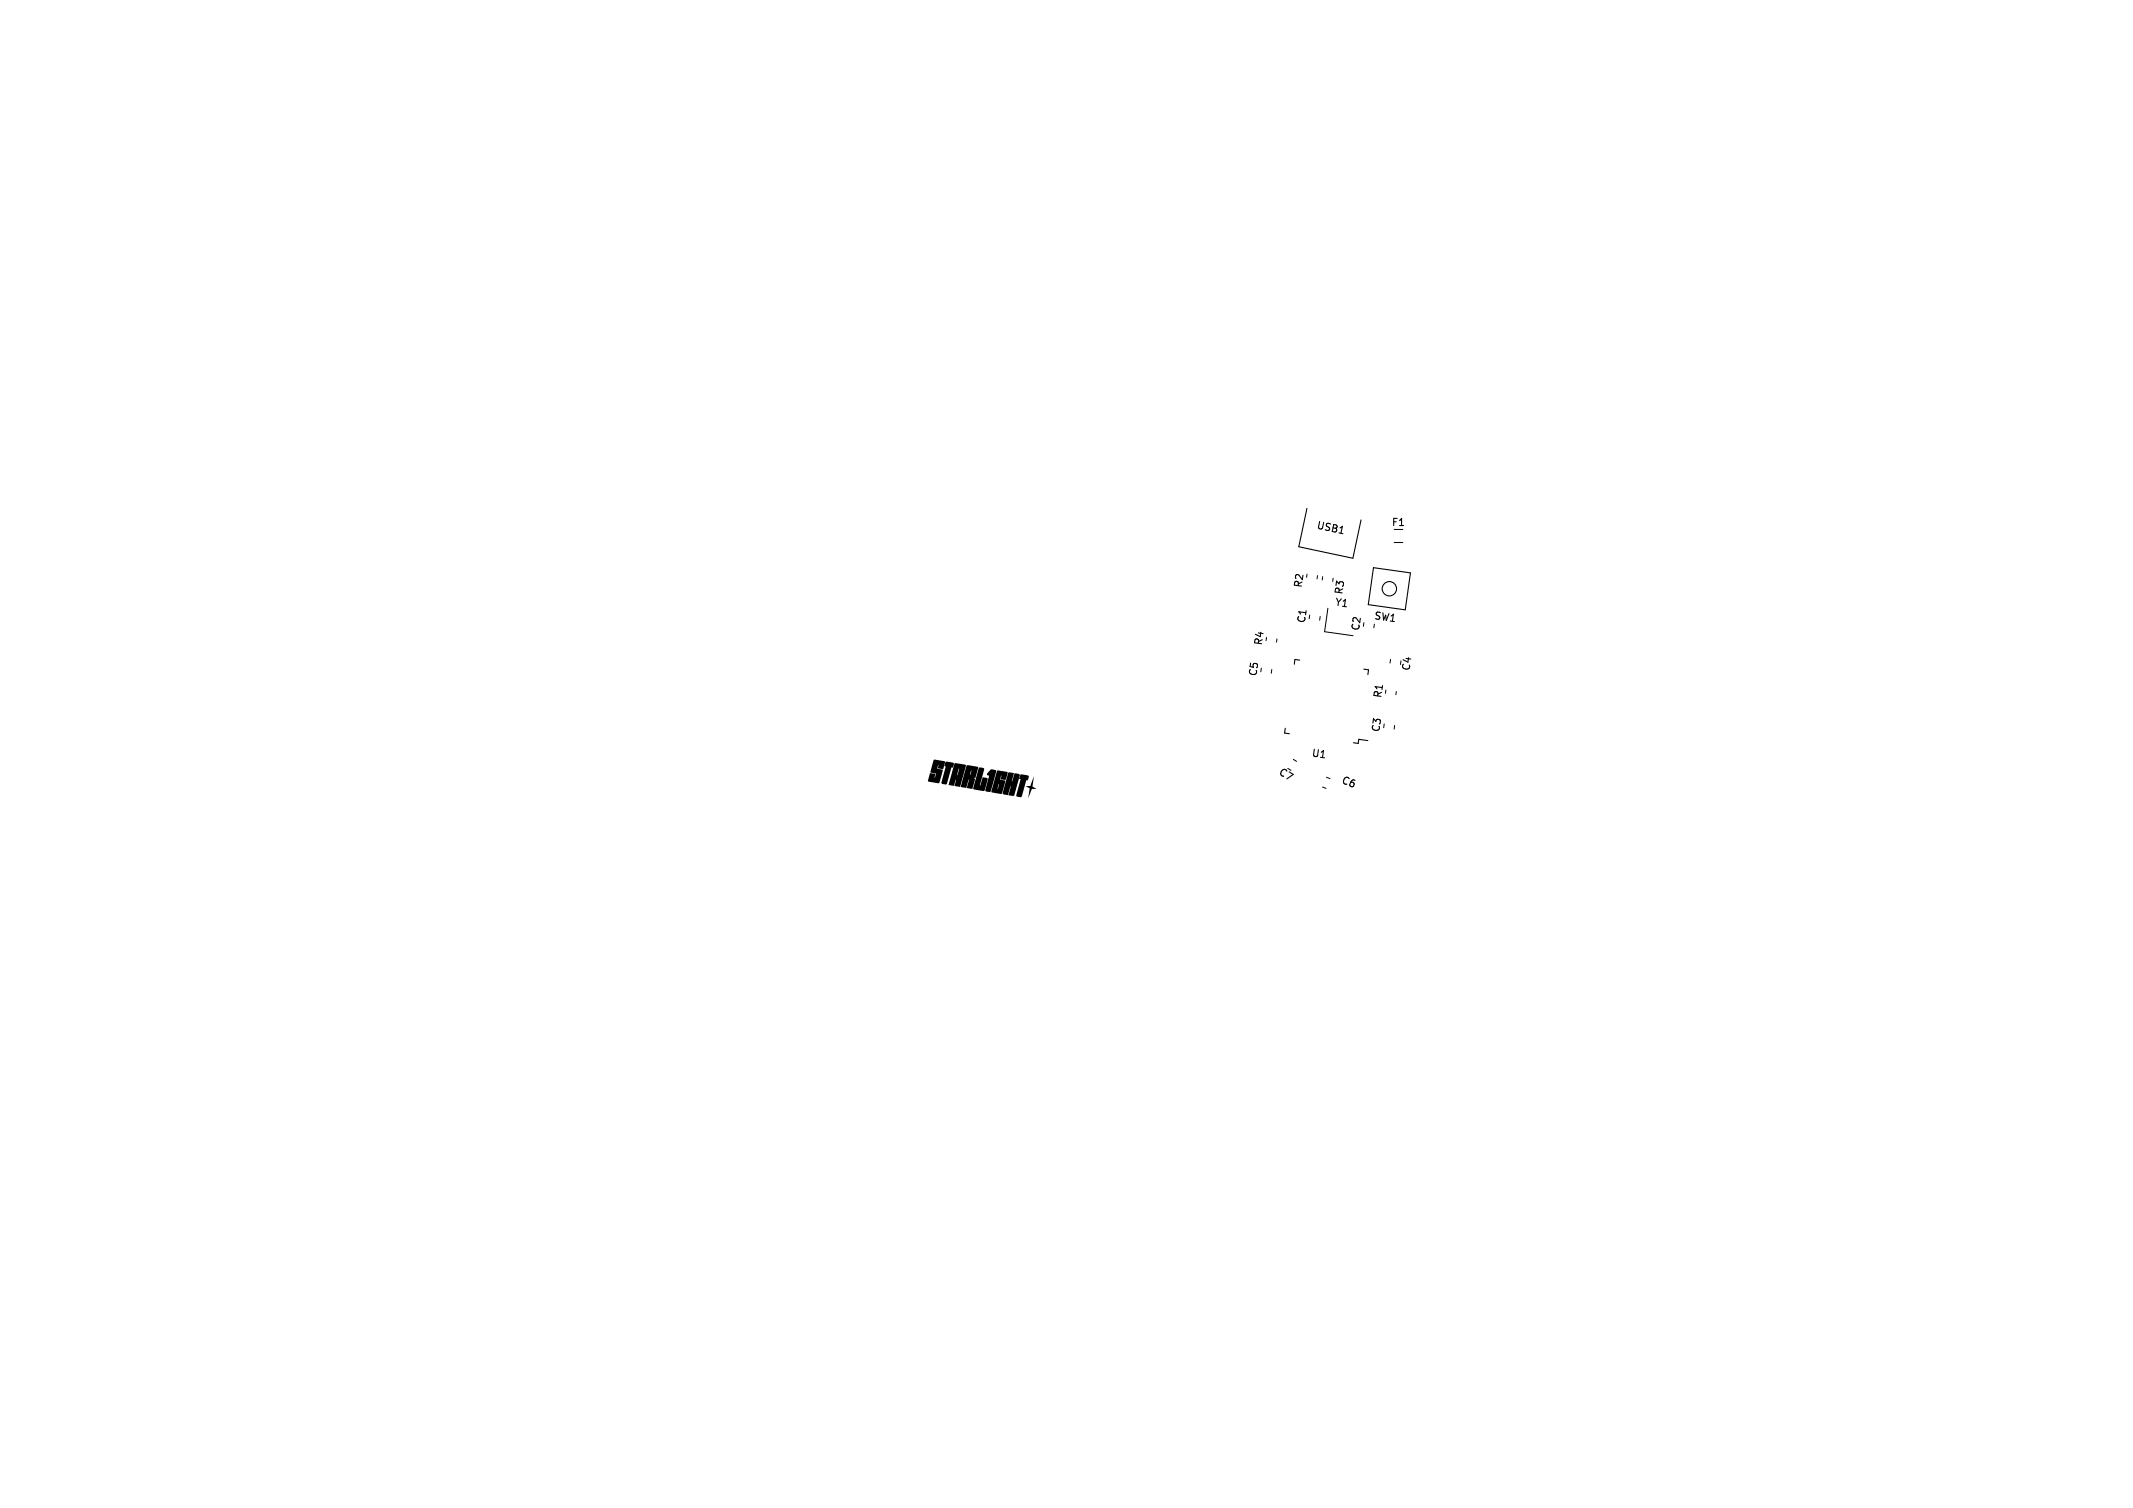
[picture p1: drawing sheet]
<svg xmlns="http://www.w3.org/2000/svg" width="297mm" height="210mm" viewBox="0 0 297 210" stroke-linecap="round" stroke-linejoin="round" font-family="sans-serif">
<defs><g id="words">
<g font-size="1.4">
<text x="183.2" y="73.8" transform="rotate(12 183.2 73.8)">USB1</text>
<text x="193.7" y="73.5">F1</text>
<text x="181.5" y="82" transform="rotate(-82 181.5 82)">R2</text>
<text x="187.2" y="82.9" transform="rotate(-82 187.2 82.9)">R3</text>
<text x="181.9" y="86.9" transform="rotate(-82 181.9 86.9)">C1</text>
<text x="185.7" y="84.6" transform="rotate(8 185.7 84.6)">Y1</text>
<text x="189.5" y="88" transform="rotate(-82 189.5 88)">C2</text>
<text x="191.2" y="86.5" transform="rotate(8 191.2 86.5)">SW1</text>
<text x="175.2" y="94.3" transform="rotate(-82 175.2 94.3)">C5</text>
<text x="175.9" y="90" transform="rotate(-82 175.9 90)">R4</text>
<text x="196.5" y="93.6" transform="rotate(-82 196.5 93.6)">C4</text>
<text x="192.6" y="97.3" transform="rotate(-82 192.6 97.3)">R1</text>
<text x="177.8" y="108" transform="rotate(32 177.8 108)">C7</text>
<text x="182.5" y="105.6" transform="rotate(8 182.5 105.6)">U1</text>
<text x="192.3" y="102.1" transform="rotate(-82 192.3 102.1)">C3</text>
<text x="186.6" y="109.2" transform="rotate(22 186.6 109.2)">C6</text>
</g>
</g></defs>
<g fill="none" stroke="#000" stroke-width=".14">
<path d="M194.1 75.6h1.2M177.1 93.2l-.1 .6M177.8 89l-.1 .4M183.4 80.2v.4M183.8 85.9l-.1 .5M184.2 80.3l-.1 .5M184.9 84.7l-.5 3.3 4 .5M185.6 80.5v.5M191.4 86.9l-.1 .5M193.6 91.8l-.1 .5M194.4 96.3v.5M195.1 92l-.1 .5"/>
<path d="M180.1 105.8l.4 .2M184.2 109.6l.4 .2M184.7 108.2l.5 .2M194.2 101l-.1 .5"/>
</g>
<g fill="none" stroke="#000" stroke-width=".15">
<path d="M182 70.8l-1.2 5.3 7.6 1.6 1.1-5.3M191.2 79.1l5.2 .7-.7 5.1-5.2-.7zM181 91.9l-.7-.1-.1 .7M189.9 93.2l.7 .1-.1 .6M179 101.4l-.1 .7 .6 .1M190.5 103.1l-1.3-.1-.1 .5-.6-.1"/>
<circle cx="193.5" cy="82" r="1"/>
</g>
<path d="M130 105.8l1.3 .2a.24 .24 0 0 1 .3 .1 .24 .24 0 0 1-.1 .3l-.2 .7-.7-.1 .1-.4-.2 .4a.58 .58 0 0 0 .6 .2l.2 .1-.3 1a.93 .93 0 0 1-.3 .8l-1.1-.2a.29 .29 0 0 1-.4-.1 .29 .29 0 0 1 .1-.4l.2-.7 .7 .1-.1 .5 .2-.3a.21 .21 0 0 0 0-.3 .21 .21 0 0 0-.3 0l-.1-.1a.24 .24 0 0 1-.3 0 .24 .24 0 0 1 0-.4zM131.7 106.1h.6a.43 .43 0 0 1 .5 .2v.4a.19 .19 0 0 1-.1 .2 .19 .19 0 0 1-.2 0l-.6 1.9a.41 .41 0 0 1-.1 .4 .41 .41 0 0 1-.5 0 .26 .26 0 0 1-.3-.2 .26 .26 0 0 1 .2-.3l.5-1.9-.1-.1a.39 .39 0 0 1 0-.5zM132.9 106.3l.9 .1a.76 .76 0 0 1 .7 .2l-.7 2.7a.26 .26 0 0 1-.1 .3 .26 .26 0 0 1-.4-.1h-.4l.2-.9-.3 .8-.7-.1 .4-1.4h.8l.3-.8-.1-.1-.3 .9h-.7zM134.6 106.6l1.4 .2a.22 .22 0 0 1 .2 .1 .22 .22 0 0 1-.1 .3l-.1 .4a.82 .82 0 0 1-.3 .7l-.1 .1a.32 .32 0 0 1 .1 .5l-.3 .9a.6 .6 0 0 1-.7 0l-.1-.1 .3-1.1-.4 1.1-.7-.1 .4-1.7h.9l.1-.2 .1-.4-.3 .6h-.8zM136.3 106.9h.1a.49 .49 0 0 1 .6 .3l-.6 2.2h.1l.4-1.2a.57 .57 0 0 1 .6 .3l-.4 1.5a.37 .37 0 0 1-.5 .1l-1-.2-.1-.1zM137.9 107.2l.2-.1a.47 .47 0 0 1 .6 .3l-.5 1.8a1.41 1.41 0 0 1-.4 1.1 .43 .43 0 0 1-.6-.3l.5-2h-.1a.24 .24 0 0 1-.2-.2 .24 .24 0 0 1 .2-.3zM138.9 107.3l1 .1a.27 .27 0 0 1 .4 .1 .27 .27 0 0 1 0 .4l-.1 .1a.5 .5 0 0 1-.3 .6l-.6-.1 .1-.5-.2 .6h.2a.53 .53 0 0 1 .6 .2l-.4 1.4a.35 .35 0 0 1-.1 .4 .35 .35 0 0 1-.5-.1h-.2a.84 .84 0 0 1-.8-.3l.1-.4 .8 .1 .1-.3 .1-.4-.2 .6h-.8zM140.4 107.6l.8 .1-.3 1.1 .3-1a.49 .49 0 0 1 .7 0 3.4 3.4 0 0 1-.3 1.8l-.3 .8a.4 .4 0 0 1-.1 .4 .4 .4 0 0 1-.5 0l-.3-.1 .3-1.2-.4 1.2h-.1a.52 .52 0 0 1-.6-.3zM142.1 107.9h.4a.64 .64 0 0 1 .8 .2 .37 .37 0 0 1-.3 .6l-.5 1.3a1.21 1.21 0 0 1-.4 1 .42 .42 0 0 1-.6-.3l.6-2.2h-.2zM144 108.1l-.2 1a.36 .36 0 0 0 0 .4 .36 .36 0 0 0 .3 .2l.2 .2h-.6l-.5 1.3 .1-1.1a.33 .33 0 0 0 .1-.3 .33 .33 0 0 0-.4-.2l-.2-.1h.7z" fill="#000"/>
<use href="#words"/>
</svg>
